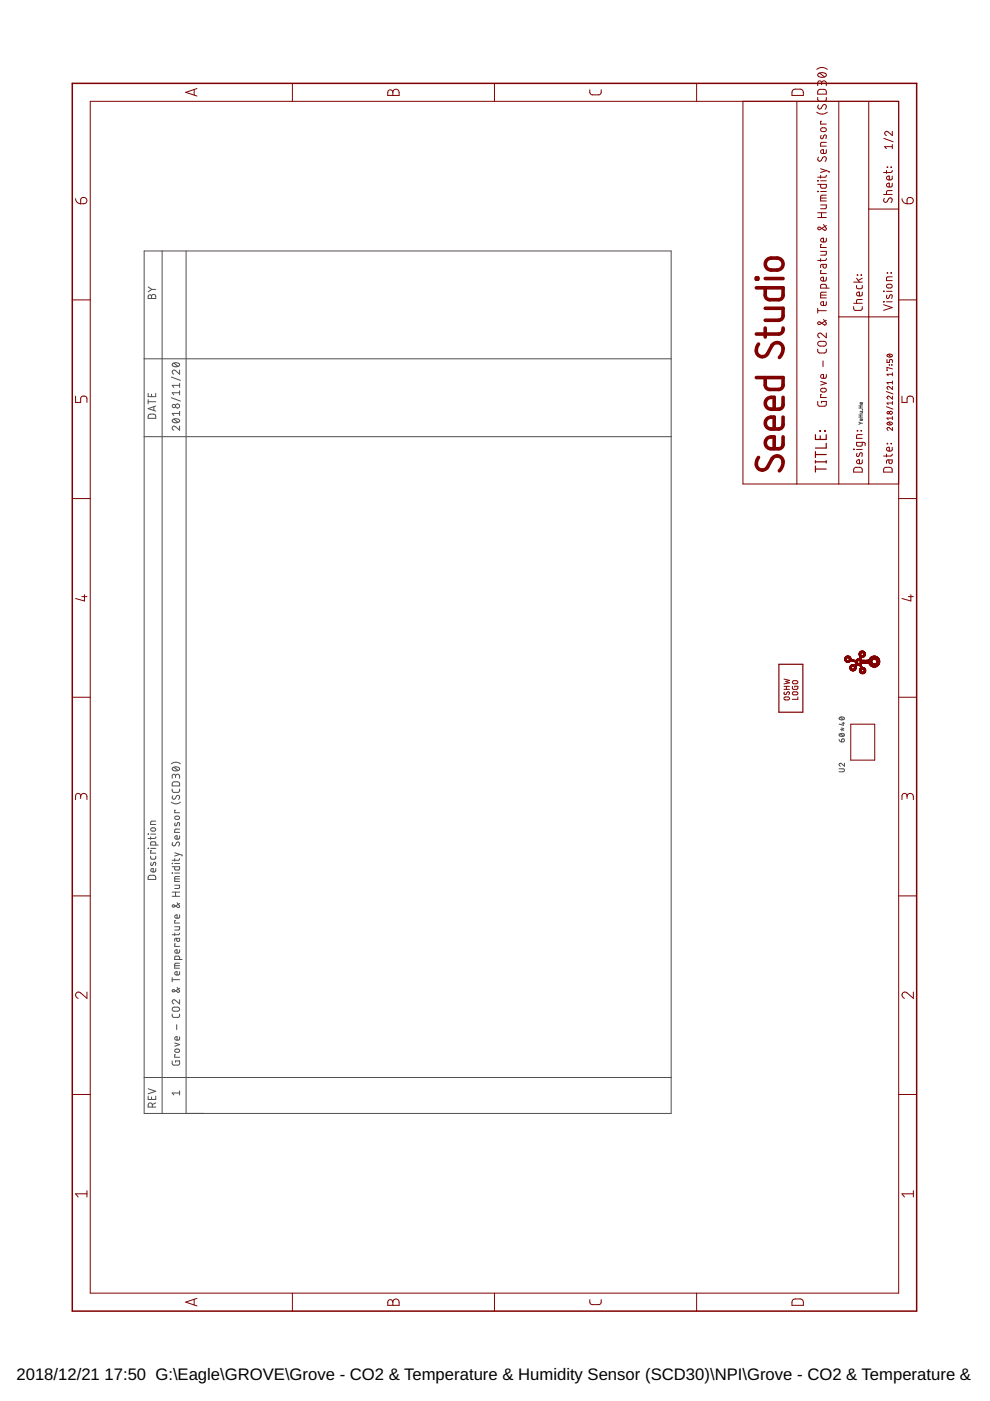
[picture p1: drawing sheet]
<svg xmlns="http://www.w3.org/2000/svg" width="210mm" height="297mm" viewBox="0 0 210 297" stroke-linecap="round" stroke-linejoin="round" font-family="sans-serif">
<defs><g id="words">
<g font-size="3.5">
<text x="3.5" y="292.5">2018/12/21</text>
<text x="22.2" y="292.5">17:50 G:\Eagle\GROVE\Grove - CO2 &amp; Temperature &amp; Humidity Sensor (SCD30)\NPI\Grove - CO2 &amp; Temperature &amp; Hu</text>
</g>
</g></defs>
<g fill="none" stroke="#505050" stroke-width=".21">
<path d="M30.6 53.2h111.7v182.9h-111.7zM34.4 53.2v182.9M39.5 53.2v182.9M30.6 76.1h111.7M31.4 60.8l.8 .6M31.5 62.6l.4-.1 .2 .3a.44 .44 0 0 1 .5-.4 .44 .44 0 0 1 .4 .4v.5h-1.6zM32.1 62.8v.5M32.2 61.4l-.8 .5M32.2 61.4h.8M36.3 79.9l1.9 .7M36.6 77.1a.99 .99 0 0 1 1.5 .2 .94 .94 0 0 1-1.6 0zM36.9 77l.8 .7"/>
<path d="M38.1 78.5v.8l-.9-.7a.43 .43 0 0 0-.7 .1 .43 .43 0 0 0 .4 .6M30.6 92.6h111.7M31.4 83.4v.7h1.6v-.7M31.4 84.7v.9M31.4 85.2h1.6M31.5 87.9l1.2-.1 .3 .3v.6h-1.6zM32.1 83.6v.5M32.6 86.2v.8M33 86.1l-1.6 .5 1.6 .6M36.3 84.3l1.9 .7M36.6 89a.97 .97 0 0 1 1.5 .2 .94 .94 0 0 1-1.6 0zM36.9 88.9l.8 .7"/>
<path d="M38.1 90.3v.9l-.9-.7a.43 .43 0 0 0-.7 .1 .43 .43 0 0 0 .4 .6M38.1 81.3v.8M38.1 82.8v.9M38.1 87.2v.9M38.1 87.7h-1.6l.4 .4M38.1 83.3h-1.6l.4 .4M38.1 81.7h-1.6l.4 .4M182.1 89.5l.4 .2M182.1 88.4h.8M182.1 88h.8M182.1 86.5h.8M182.1 86.1h.8"/>
<path d="M182.4 87.2h.5l-.1 .4h-.4M182.4 86.1v.4M182.4 88v.4M182.5 89.7l-.4 .3M182.5 89.7h.4M182.9 86.8h.1M182.9 88.8l-.1 .4-.4-.1v-.2l.2-.1v.4M182.9 85.3l-.1 .4h-.4v-.3l.2-.1v.4M177.9 156.8l.1 .3 .4 .2M177.9 155.7a.63 .63 0 0 1 1.1 .2 .61 .61 0 0 1-.6 .3 .61 .61 0 0 1-.5-.5zM178 152.1a.62 .62 0 0 1 1 .3 .63 .63 0 0 1-1.1-.2zM178.2 155.6l.6 .5"/>
<path d="M178.2 152.1l.6 .5M178.2 154.6h.4M178.5 154.3l.1 .3M178.5 156.7a.33 .33 0 0 1 .5 .1 .33 .33 0 0 1-.3 .5h-.3zM178.5 153.3h.5M178.6 154.6l.3 .3M178.6 154.6l-.1 .4M178.8 153.1v.7l-.9-.3M178.9 154.4l-.3 .2M31.4 176.8l.1 .1zM31.4 179.8l.1 .1zM31.9 177.4v.6"/>
<path d="M31.9 179.9h1.1M31.9 176.8h1.1M32 175.6l.7-.1a.35 .35 0 0 1 .3 .4 .35 .35 0 0 1-.3 .3l-.7-.1zM33 179.2v-.6l-.1-.1h-.8l-.1 .1-.1 .6h1.6M33 177.4l-.1 .4h-1.5M33 174.1h-.9l-.2 .3v.4h1.1M36.3 170.1a1.47 1.47 0 0 0 1.9 0M36.3 161.9a1.54 1.54 0 0 1 1.9 0M36.5 167.3v.5l.4 .2h1l.2-.2v-.5M36.6 162.8a.99 .99 0 0 1 1.5 .2 .94 .94 0 0 1-1.6 0zM36.6 178.6a.41 .41 0 0 0-.1 .6 .41 .41 0 0 0 .6 .1l.3-.6a.43 .43 0 0 1 .7 .1 .43 .43 0 0 1-.2 .6M36.6 168.7a.4 .4 0 0 0-.1 .6 .4 .4 0 0 0 .6 .1l.3-.6a.39 .39 0 0 1 .6 0 .39 .39 0 0 1 0 .6l-.1 .1"/>
<path d="M36.6 165.9l1.2-.1 .3 .2v.6h-1.6zM36.9 162.7l.8 .7M37.1 174.5v.5l.2 .1 .4-.7h.3l.1 .2-.1 .5M37.1 173.1l.6-.1a.35 .35 0 0 1 .4 .4 .35 .35 0 0 1-.4 .3l-.6-.1zM37.2 164.6a.43 .43 0 0 1 .4-.5 .43 .43 0 0 1 .5 .5v.4M37.2 164.8v-.3a.35 .35 0 0 0-.3-.4 .35 .35 0 0 0-.4 .4v.5M37.2 171.8h-.2v.5h1.1M38.1 177.2l-.1 .6-.6 .1a.36 .36 0 0 1-.3-.4 .36 .36 0 0 1 .4-.3v.7M38.1 175.8h-.8l-.3 .2v.5h1.1M177.9 163h1l.1 .2-.1 .4h-1M179 161.8v.7l-.6-.6a.32 .32 0 0 0-.5 .1 .32 .32 0 0 0 .3 .5M31.5 185.7l.4-.1h.8l.3 .2v.7h-1.6z"/>
<path d="M31.9 181.5l.1 .5 .2 .2 .7-.1 .1-.6M32 182.9l-.1 .4 .3 .2 .4-.7h.3l.1 .2-.1 .5M32.1 180.4h-.2v.5h1.1M33 184.1l-.1 .7-.6 .1a.38 .38 0 0 1-.3-.5 .38 .38 0 0 1 .5-.3v.8M36.5 183.8h1.6v.5l-.2 .2h-.7l-.2-.2v-.5M36.5 183l.1 .1zM36.5 185.1h.1zM36.5 190h1.6M36.5 189.1h1.6M37 196.5h1.1v.5l-.2 .2h-.9M37 187.7h1.1v.5l-.2 .2h-.9M37 182.1v.5"/>
<path d="M37 197.8v.6M37 186.4h1.1M37 185.1h1.1M37 183.1h1.1M37 180.8l1.6 .5v.2M37.2 189.1v.9M37.2 195.2h-.2v.5h1.1M37.5 198.9l.1 .7h.4l.1-.7-1 .1-.1 .6M37.5 191.4l.5 .6a.25 .25 0 0 1 0 .4 .25 .25 0 0 1-.3 0l-.8-.5a.26 .26 0 0 0-.4 .2 .26 .26 0 0 0 .4 .2l1.2-.7M38.1 197.8l-.3 .4h-1.3M38.1 194l-.1 .6-.6 .1a.36 .36 0 0 1-.3-.5 .36 .36 0 0 1 .4-.2v.7M38.1 185.8h-.9l-.2 .2v.9h1.1"/>
<path d="M38.1 182.1l-.3 .3h-1.3M38.1 181.1l-1.1 .4M36.5 215v.5l.4 .2h1l.2-.2v-.5M36.5 207.3v.9M36.5 207.7h1.6M36.6 213.7l1-.2a.43 .43 0 0 1 .5 .5 .43 .43 0 0 1-.5 .4h-.8l-.3-.3zM37 204.7h1.1M37.2 200.1h-.2v.6h1.1M37.5 217.3v1M37.5 209.4l.5 .6a.25 .25 0 0 1 0 .3 .25 .25 0 0 1-.3 .1l-.8-.6a.25 .25 0 0 0-.4 .3 .25 .25 0 0 0 .4 .2l1.2-.8M38.1 219.8l-.1 .7h-.6a.36 .36 0 0 1-.3-.4 .36 .36 0 0 1 .4-.3v.7M38.1 212v.9l-.9-.8a.43 .43 0 0 0-.7 .1 .43 .43 0 0 0 .4 .7"/>
<path d="M38.1 206l-.1 .6-.6 .1a.36 .36 0 0 1-.3-.4 .36 .36 0 0 1 .4-.3v.7M38.1 204.2h-.8l-.3 .2v.9h1.1M38.1 203.4l-.1-.6-.7-.1-.3 .2v.5h1.6M38.1 201.4l-.1 .6-.6 .1a.36 .36 0 0 1-.3-.5 .36 .36 0 0 1 .4-.2v.7M30.6 228.5h111.7M31.4 232.4v.7h1.6v-.7M31.4 230.8l1.6 .6-1.6 .5M32.1 232.6v.5M32.3 234.7v-.4a.44 .44 0 0 0-.4-.5 .44 .44 0 0 0-.5 .5v.4h1.6M33 233.8l-.7 .4M36.5 224.9v.7l.2 .2h1l.4-.2v-.7h-.9v.3M37 221.1l1.1 .4-1.1 .3"/>
<path d="M37.1 222.5l.6-.1a.35 .35 0 0 1 .4 .4 .35 .35 0 0 1-.4 .3l-.6-.1zM37.2 223.6h-.2v.6h1.1M38.1 231.7h-1.6l.4 .5M38.1 231.3v.9"/>
<circle cx="36.9" cy="86.1" r=".35"/>
<circle cx="37.6" cy="86.1" r=".44"/>
</g>
<g fill="none" stroke="#800000" stroke-width=".21">
<path d="M41.2 19v1.2M41.8 18.8l-2.4 .8 2.4 .8M62 17.7v3.8M82.3 19.2l.4-.2 .3 .1 .3 .5a.67 .67 0 0 1 .7-.7 .67 .67 0 0 1 .6 .7v.6h-2.4zM83.3 19.6v.6M104.8 17.7v3.8M125.1 19v.8l.5 .3 1.7-.1 .1-.3 .1-.7M147.7 17.7v3.8M168 19.2l.6-.3 1.5 .1a1.18 1.18 0 0 1 .2 1.2h-2.4zM173.2 14.7a1.77 1.77 0 0 1 2.2 0M173.5 15.6a1.14 1.14 0 0 1 1.7 .3 1.07 1.07 0 0 1-1.8 0zM173.6 19h1.3l.3 .3v.7h-1.8v-.7z"/>
<path d="M173.8 15.5l1 .8M174.2 17.7a.51 .51 0 0 1 .5-.6 .51 .51 0 0 1 .5 .6v.5M174.2 17.9v-.4a.4 .4 0 0 0-.4-.4 .4 .4 0 0 0-.4 .4v.7M19.1 21.5h171.4v252.7h-171.4zM157.5 21.5v81.1h33M169 21.5v81.1M173.2 23.8a1.77 1.77 0 0 0 2.2 0M173.4 39.1h1.8v.6l-.2 .2h-.8l-.2-.2v-.6M173.4 20.7v.5l.4 .3M173.4 38.3l.1 .1zM173.5 33.3l-.1 .6 .4 .3 .3-.1 .3-.7a.46 .46 0 0 1 .7 0 .46 .46 0 0 1 0 .7l-.2 .1M173.5 22.2l-.1 .7 .4 .2 .3-.1 .3-.6a.46 .46 0 0 1 .7-.1 .46 .46 0 0 1 0 .7l-.2 .2"/>
<path d="M174 37.2v.6M174 38.3h1.2M174 35.8l1.8 .6v.2M174.1 28.7l-.1 .6 .3 .1 .4-.7 .4-.1v.8M174.1 27.2l.7-.1a.4 .4 0 0 1 .4 .4 .4 .4 0 0 1-.4 .4l-.7-.1zM174.2 25.7h-.2v.6h1.2M175.2 37.2l-.2 .3-1.6 .1M175.2 31.7l-.1 .8-.7 .1a.42 .42 0 0 1-.4-.6 .42 .42 0 0 1 .6-.3v.9M175.2 30.2h-1l-.2 .3v.5h1.2M175.2 20.7v.5l-.4 .3M175.2 36.2l-1.2 .4M177.8 21.5v81.1"/>
<path d="M184.2 21.5v81.1M187.4 29.3l2 .8M188 36.2v.6M188.1 35.4l.1 .1zM188.9 35.4l.1 .1zM189.2 38.8l-.1 .8h-.7a.42 .42 0 0 1-.4-.5 .42 .42 0 0 1 .6-.3v.8M189.2 37.3l-.1 .8h-.7a.42 .42 0 0 1-.4-.5 .42 .42 0 0 1 .6-.3v.8M189.2 36.2l-.1 .2-.2 .2h-1.6M189.2 27.8v.9l-.9-.7a.43 .43 0 0 0-.7 .1 .43 .43 0 0 0 .3 .6M189.2 31.1h-1.6l.3 .4M189.2 30.6v.9M16 42.1l.3 .8 .8 .3"/>
<path d="M17.3 42a.69 .69 0 0 1 1.1 .3 .69 .69 0 0 1-.6 .9h-.7v-1zM173.4 40.6h.1zM173.4 46.1h1.8M173.4 45.1h1.8M174 53.3h1.2v.6l-.2 .2h-1M174 43.5h1.2v.6l-.2 .1-1 .1M174 54.8v.6M174 42h1.2M174 40.6h1.2M174.2 45.1v1M174.2 51.9h-.2v.6h1.2M174.2 57.4h-.2v.6h1.2"/>
<path d="M174.5 56v.5a.35 .35 0 0 0 .3 .4 .35 .35 0 0 0 .4-.4v-.5l-1 .1-.2 .1v.5M174.6 47.6l.6 .8a.29 .29 0 0 1-.1 .3 .29 .29 0 0 1-.3 .1l-1-.6a.3 .3 0 0 0-.4 .2 .3 .3 0 0 0 .4 .3l1.4-.9M175.2 58.8l-.1 .7-.7 .1a.42 .42 0 0 1-.4-.5 .42 .42 0 0 1 .6-.3v.8M175.2 54.8l-.2 .4h-1.6M175.2 50.5l-.1 .7-.7 .1a.42 .42 0 0 1-.4-.5 .42 .42 0 0 1 .6-.3v.8M175.2 41.4h-1l-.2 .3v.9h1.2M181 59.8h1.8M181.6 59l.6 .8M181.8 58.3l.1 .1zM182.6 58.3l.1 .1zM182.8 59l-.8 .5M184.2 44.3h6.3"/>
<path d="M187.3 41.2h1.9M187.5 42a.47 .47 0 0 0-.1 .7 .47 .47 0 0 0 .6 .1l.4-.7a.46 .46 0 0 1 .7 0 .46 .46 0 0 1 0 .7l-.2 .2M188.1 57.8l.1 .1zM188.9 57.8l.1 .1zM189.2 40.4h-1l-.2 .2v.6M189.2 58.7h-1l-.2 .3v.5h1.2M191.2 42.1l.4 .8 .7 .3M192.4 42.1a.68 .68 0 0 1 1.2 .1 .68 .68 0 0 1-.6 1h-.7zM15.3 63.6h3.8M173.4 74v.6l.4 .2h1.2l.2-.2v-.6M173.4 65.4v1M173.4 65.9h1.8"/>
<path d="M173.6 72.5l1.1-.1a.51 .51 0 0 1 .5 .5 .51 .51 0 0 1-.5 .5l-1.1-.1-.2-.3zM174 62.6h1.2M174.5 76.5v1.2M174.6 67.7l.6 .8a.29 .29 0 0 1-.1 .3 .29 .29 0 0 1-.3 .1l-1-.6a.3 .3 0 0 0-.4 .2 .3 .3 0 0 0 .4 .3l1.4-.9M175.2 79.4l-.1 .7-.7 .1a.42 .42 0 0 1-.4-.5 .42 .42 0 0 1 .6-.3v.8M175.2 70.6v1l-1-.8a.51 .51 0 0 0-.8 .1 .51 .51 0 0 0 .4 .7M175.2 64l-.1 .7-.7 .1a.42 .42 0 0 1-.4-.6 .42 .42 0 0 1 .6-.2v.8M175.2 62h-1l-.2 .3v.9h1.2M175.2 61.1v-.6l-.2-.2h-.7l-.3 .2v.6h1.8M177.8 67.2h12.7M181 65v.6l.4 .2h1.2l.2-.2v-.6M181 64.3h1.8"/>
<path d="M181.6 60.5v.5l.3 .2 .8-.1 .1-.6M182.8 63.5l-1.1 .1-.1 .7M182.8 61.9l-.1 .8h-.7a.42 .42 0 0 1-.4-.5 .42 .42 0 0 1 .6-.3v.8M187.3 61.7l.2 .1zM187.3 63.9l.2 .1zM187.3 64.6l1.9 .6-1.9 .6M188 64h1.2M188 61.8h1.2M188 62.6v.5l.3 .2 .4-.8h.4v.8M188.1 60.4l.7-.1a.4 .4 0 0 1 .4 .4 .4 .4 0 0 1-.4 .4l-.7-.1zM188.1 76.2v.7h.5v-.4a.32 .32 0 0 1 .3-.3 .32 .32 0 0 1 .3 .3v.4M188.1 75.3a.63 .63 0 0 1 1.1 .2 .61 .61 0 0 1-.6 .2 .61 .61 0 0 1-.5-.4z"/>
<path d="M188.3 75.1l.7 .5M188.6 77.3h.1M189.1 77.4h.1M189.2 79v.7M189.2 79.4h-1.1l.2 .3M189.2 78.2l-1.1-.3v.6h.1M190.5 63.6h3.9M16 84v1.3h1.1v-.8a.68 .68 0 0 1 .7-.5 .68 .68 0 0 1 .6 .5v.8M173.4 85.1v.6l.2 .4h1.4l.2-.2v-.8h-1v.3M174 80.9l1.2 .4-1.2 .4M174.1 82.4l.7-.1a.4 .4 0 0 1 .4 .4 .4 .4 0 0 1-.4 .4l-.7-.1zM174.2 83.7h-.2v.6h1.2"/>
<path d="M181 95.2l.1 .1zM181.1 99.3l.4-.2h1l.3 .3v.7h-1.8zM181.6 95.3h1.2M181.7 96.1l-.1 .6 .3 .1 .5-.8h.3v.8M181.8 91.3l.1 .1zM182.6 91.3l.1 .1zM182.8 97.5l-.1 .7-.7 .1a.43 .43 0 0 1-.4-.5 .43 .43 0 0 1 .6-.3v.8M182.8 93.8v.6l-.2 .2h-.7l-.3-.2v-.6h1.5l.3 .2v.5M182.8 92.1l-1 .1-.2 .2v.5h1.2M187.4 99.3l.3-.2h1.1l.3 .3 .1 .7h-1.9zM187.9 86.2l1.4 .5M187.9 83l1.4 .5"/>
<path d="M188 96.3v.6M188.1 94l.1 .1zM188.2 89.6a.62 .62 0 0 1 1 .3 .63 .63 0 0 1-1.1-.2zM188.3 89.5l.7 .5M188.5 97.5v.5a.35 .35 0 0 0 .3 .3 .35 .35 0 0 0 .4-.3v-.5h-1l-.2 .2v.5M188.9 94l.1 .1zM189.2 96.3l-.1 .2-.2 .2h-1.6M189.2 94.8l-.1 .7-.7 .1a.42 .42 0 0 1-.4-.5 .42 .42 0 0 1 .6-.3v.8M189.2 90.6v.6l-.6-.5a.31 .31 0 0 0-.5 .1 .31 .31 0 0 0 .2 .4M189.2 84v.6l-.7-.6a.32 .32 0 0 0-.4 .2 .32 .32 0 0 0 .2 .4M189.2 81.9v.7l-.6-.6a.32 .32 0 0 0-.5 .1 .32 .32 0 0 0 .2 .5M189.2 80.8v.6"/>
<path d="M189.2 85.1v.7M189.2 88.3v.7M189.2 88.6h-1.1l.2 .4M189.2 85.4h-1.1l.2 .4M189.2 81.1h-1.1l.2 .3M191.2 84v1.3h1.1v-.8a.68 .68 0 0 1 .7-.5 .68 .68 0 0 1 .7 .5v.8M15.3 105.7h3.8M190.5 105.7h3.9M17.4 126.5h1M17.9 126.1v1.3l-1.9-.5M192.6 126.5h1.1M193.1 126.1v1.3l-1.9-.5"/>
<path d="M15.3 147.8h3.8M166.2 146.2h1.2M166.2 145.5h1.2M166.2 144l1.2 .3-.8 .2 .8 .3-1.2 .2M166.3 147.9l.9-.1 .2 .3-.2 .3h-.8l-.2-.3zM166.3 146.7a.3 .3 0 0 0 0 .5 .3 .3 0 0 0 .4 0l.2-.4a.29 .29 0 0 1 .4 0 .29 .29 0 0 1 0 .4l-.1 .1M166.7 145.5v.7M168 145.5l.1 .6 .8 .1 .2-.2 .1-.5h-.7v.2M168.1 146.8l.9-.1 .2 .4-.2 .2h-.8l-.2-.2zM168.1 144.4l.7-.1 .3 .1 .1 .3-.4 .3h-.5l-.3-.3zM169.2 147.8v.5h-1.2M180.4 153.5h5.1v7.7h-5.1z"/>
<path d="M190.5 147.8h3.9M17.1 168.9a.67 .67 0 0 1 .7-.7 .67 .67 0 0 1 .6 .7v.6M17.1 169.3v-.6a.54 .54 0 0 0-.5-.5 .54 .54 0 0 0-.6 .5v.8M192.3 168.9a.67 .67 0 0 1 .7-.7 .67 .67 0 0 1 .7 .7v.6M192.3 169.3v-.6a.54 .54 0 0 0-.5-.5 .54 .54 0 0 0-.6 .5v.8M15.3 189.9h3.8M190.5 189.9h3.9M18.4 210.3v1.4l-1.3-1.2a.66 .66 0 0 0-1 .2 .66 .66 0 0 0 .5 1M193.7 210.3v1.4l-1.4-1.2a.66 .66 0 0 0-1 .2 .66 .66 0 0 0 .5 1M15.3 232.1h3.8M190.5 232.1h3.9M18.4 253.1h-2.4l.6 .7"/>
<path d="M18.4 252.5v1.3M193.7 253.1h-2.5l.6 .7M193.7 252.5v1.3M41.2 275.5v1.2M41.8 275.3l-2.4 .8 2.4 .8M62 274.2v3.8M82.3 275.7l.5-.2 .4 .2 .1 .4a.67 .67 0 0 1 .7-.7 .67 .67 0 0 1 .6 .7v.7h-2.4zM83.3 276.1v.7M104.8 274.2v3.8M125.1 275.5v.8l.5 .3h1.5l.3-.4 .1-.7M147.7 274.2v3.8M168 275.7l.6-.3 1.5 .1a1.19 1.19 0 0 1 .2 1.3h-2.4z"/>
<circle cx="188.3" cy="87.5" r=".26"/>
<circle cx="188.9" cy="87.5" r=".32"/>
</g>
<g fill="none" stroke="#800000" stroke-width=".76">
<path d="M160.4 58.9h.3v.3h-.3zM162.2 59.1h3.8M162.7 55.1a2.38 2.38 0 0 1 2.1-.4 1.27 1.27 0 0 1 1.2 1.3 1.27 1.27 0 0 1-1.2 1.3 2.53 2.53 0 0 1-2.1-.4l-.4-.8v-.6zM160.4 61h5.6l-.1 2.1-.6 .4h-2.1l-.5-.1-.4-.6-.1-1.8M160.8 72.9a1.53 1.53 0 0 0-.5 1.6 1.53 1.53 0 0 0 1.3 1.1l.5-.1 .5-.3 1.1-1.9a1.34 1.34 0 0 1 1.8-.4 1.34 1.34 0 0 1 .4 1.8l-.7 1.1M162.2 65.4h3.8v1.8l-.4 .6-.5 .1h-2.9M162.2 69.6v1.9M166 69.6l-.1 .8-.6 .4h-4.9M160.4 80.1h5.6l-.1 2-.6 .4-2.1 .1-.5-.2-.4-.5-.1-1.8M160.8 97a1.54 1.54 0 0 0-.5 1.6 1.54 1.54 0 0 0 1.3 1.1l1-.4 1.1-2a1.34 1.34 0 0 1 1.8-.4 1.34 1.34 0 0 1 .4 1.9l-.7 1M166 92.6v1.8l-.2 .5-.5 .2h-1.8a1.26 1.26 0 0 1-1.2-1.2 1.26 1.26 0 0 1 1.2-1.3h.6v2.5M166 88.4v1.9l-.2 .4-.5 .2-1.8 .1a1.26 1.26 0 0 1-1.2-1.3 1.26 1.26 0 0 1 1.2-1.3h.6v2.6"/>
<path d="M166 84.2v1.9l-.2 .4-.5 .2-1.8 .1a1.26 1.26 0 0 1-1.2-1.3 1.26 1.26 0 0 1 1.2-1.3h.6v2.6"/>
</g>
<g fill="none" stroke="#800000" stroke-width=".25">
<path d="M172.9 99.4h2.3M172.9 92.2v1h2.3v-1M172.9 95.7v1.3M172.9 97.7v.5M172.9 98.8v1.3M172.9 97.9h2.3M172.9 96.4h2.3M173.8 91.3l.2 .1zM173.9 92.4v.8M174.9 91.3l.1 .1zM175.2 94v1h-2.3M175.2 97.7v.5"/>
<path d="M165.1 140.8h5.1v10.2h-5.1z"/>
</g>
<path d="M15.3 17.7h179.1v260.3h-179.1z" fill="none" stroke="#800000" stroke-width=".32"/>
<g fill="#800000" stroke="#800000" stroke-width=".21">
<path d="M186.5 140v.5z"/>
<path d="M186.5 139.9v.7z"/>
<path d="M186.4 139.8l.1 .9z"/>
<path d="M186.4 139.8l.1 1z"/>
<path d="M186.4 139.7v1.1z"/>
<path d="M186.4 139.7v1.2z"/>
<path d="M186.3 139.7l.1 1.2z"/>
<path d="M186.3 139.6l.1 1.3z"/>
<path d="M186.3 139.6v1.3z"/>
<path d="M186.2 139.6l.1 1.4z"/>
<path d="M186.2 139.5l.1 1.5z"/>
<path d="M186.2 139.5v1.6z"/>
<path d="M186.2 139.4v1.7z"/>
<path d="M186.1 139.4l.1 1.7z"/>
<path d="M186.1 139.4v1.8z"/>
<path d="M186.1 139.3v1.9z"/>
<path d="M186 139.3l.1 1.9z"/>
<path d="M186 139.3v1.9z"/>
<path d="M185.9 139.3l.1 2z"/>
<path d="M185.9 139.3v2z"/>
<path d="M185.9 140.3v1z"/>
<path d="M185.9 139.2v1z"/>
<path d="M185.8 140.4l.1 .9z"/>
<path d="M185.8 139.2l.1 .9z"/>
<path d="M185.8 140.5l.1 .8z"/>
<path d="M185.8 139.2l.1 .8z"/>
<path d="M185.8 140.5v.9z"/>
<path d="M185.8 139.2v.8z"/>
<path d="M185.8 140.6v.8z"/>
<path d="M185.8 139.2v.7z"/>
<path d="M185.7 140.7l.1 .7z"/>
<path d="M185.7 139.2l.1 .7z"/>
<path d="M185.7 140.7v.7z"/>
<path d="M185.7 139.1v.8z"/>
<path d="M185.7 139.1v.7z"/>
<path d="M185.6 140.7l.1 .7z"/>
<path d="M185.6 139.1l.1 .7z"/>
<path d="M185.6 140.7v.7z"/>
<path d="M185.6 139.1v.7z"/>
<path d="M185.5 140.8l.1 .6z"/>
<path d="M185.5 139.1l.1 .7z"/>
<path d="M185.5 140.8v.6z"/>
<path d="M185.5 139.1v.7z"/>
<path d="M185.4 140.8l.1 .6z"/>
<path d="M185.4 139.1l.1 .7z"/>
<path d="M185.4 139.1l.1 .6z"/>
<path d="M185.4 140.8v.6z"/>
<path d="M185.4 139.1v.6z"/>
<path d="M185.3 140.8l.1 .6z"/>
<path d="M185.3 139.1l.1 .6z"/>
<path d="M185.3 140.8v.6z"/>
<path d="M185.3 139.1v.6z"/>
<path d="M185.3 139.1v.7z"/>
<path d="M185.2 140.8l.1 .6z"/>
<path d="M185.2 139.1l.1 .7z"/>
<path d="M185.2 140.8v.6z"/>
<path d="M185.2 139.1v.7z"/>
<path d="M185.1 140.8l.1 .6z"/>
<path d="M185.1 139.1l.1 .7z"/>
<path d="M185.1 140.7l.1 .7z"/>
<path d="M185.1 140.7v.7z"/>
<path d="M185.1 139.1v.7z"/>
<path d="M185 140.7l.1 .7z"/>
<path d="M185 139.1l.1 .7z"/>
<path d="M185 139.1l.1 .8z"/>
<path d="M185 140.7v.7z"/>
<path d="M185 139.2v.7z"/>
<path d="M184.9 140.6l.1 .8z"/>
<path d="M184.9 139.2l.1 .7z"/>
<path d="M184.9 139.2l.1 .8z"/>
<path d="M184.9 140.5v.9z"/>
<path d="M184.9 139.2v.8z"/>
<path d="M184.9 140.5v.8z"/>
<path d="M184.8 140.4l.1 .9z"/>
<path d="M184.8 139.2l.1 .9z"/>
<path d="M184.8 139.2v2.1z"/>
<path d="M184.8 139.3v2z"/>
<path d="M184.7 139.3l.1 2z"/>
<path d="M184.7 139.3v1.9z"/>
<path d="M184.6 139.4l.1 1.8z"/>
<path d="M184.6 139.4v1.8z"/>
<path d="M184.6 139.4v1.7z"/>
<path d="M184.5 139.4l.1 1.7z"/>
<path d="M184.5 139.5l.1 1.6z"/>
<path d="M184.5 139.5v1.6z"/>
<path d="M184.4 139.5l.1 1.5z"/>
<path d="M184.4 139.6l.1 1.4z"/>
<path d="M184.4 139.6v1.3z"/>
<path d="M184.4 139.7v1.2z"/>
<path d="M184.3 139.7l.1 1.1z"/>
<path d="M184.3 139.7v1.1z"/>
<path d="M184.3 139.8v1z"/>
<path d="M184.2 139.9l.1 .8z"/>
<path d="M184.2 139.9v.8z"/>
<path d="M184.1 140l.1 .7z"/>
<path d="M184.1 140v.7z"/>
<path d="M184 140l.1 .7z"/>
<path d="M184 140v.7z"/>
<path d="M183.9 140l.1 .7z"/>
<path d="M183.9 140v.7z"/>
<path d="M183.8 140l.1 .7z"/>
<path d="M183.8 140v.7z"/>
<path d="M183.7 140l.1 .7z"/>
<path d="M183.7 140v.7z"/>
<path d="M183.6 140l.1 .7z"/>
<path d="M183.6 140v.7z"/>
<path d="M183.5 140l.1 .7z"/>
<path d="M183.5 142l.1 .3z"/>
<path d="M183.5 141.9v.5z"/>
<path d="M183.5 140v.7z"/>
<path d="M183.5 141.9v.6z"/>
<path d="M183.4 141.8l.1 .7z"/>
<path d="M183.4 140l.1 .7z"/>
<path d="M183.4 138.5l.1 .4z"/>
<path d="M183.4 141.8l.1 .8z"/>
<path d="M183.4 141.8v.8z"/>
<path d="M183.4 140v.7z"/>
<path d="M183.4 138.4v.6z"/>
<path d="M183.4 141.7v.9z"/>
<path d="M183.3 141.7l.1 1z"/>
<path d="M183.3 140l.1 .7z"/>
<path d="M183.3 138.3l.1 .8z"/>
<path d="M183.3 141.7v1z"/>
<path d="M183.3 140v.7z"/>
<path d="M183.3 138.3v.8z"/>
<path d="M183.3 141.6v1.1z"/>
<path d="M183.3 138.2v1z"/>
<path d="M183.2 141.6l.1 1.1z"/>
<path d="M183.2 140l.1 .7z"/>
<path d="M183.2 138.2l.1 1z"/>
<path d="M183.2 141.6l.1 1.2z"/>
<path d="M183.2 142.2v.6z"/>
<path d="M183.2 141.6v.5z"/>
<path d="M183.2 140v.7z"/>
<path d="M183.2 138.2v1.1z"/>
<path d="M183.2 142.3v.5z"/>
<path d="M183.2 141.6v.4z"/>
<path d="M183.2 138.1v1.2z"/>
<path d="M183.1 142.3l.1 .5z"/>
<path d="M183.1 141.5l.1 .5z"/>
<path d="M183.1 140l.1 .7z"/>
<path d="M183.1 138.1l.1 1.2z"/>
<path d="M183.1 142.4l.1 .4z"/>
<path d="M183.1 141.5l.1 .4z"/>
<path d="M183.1 138.7l.1 .6z"/>
<path d="M183.1 138.1l.1 .6z"/>
<path d="M183.1 142.4v.4z"/>
<path d="M183.1 141.5v.4z"/>
<path d="M183.1 140v.7z"/>
<path d="M183.1 138.8v.5z"/>
<path d="M183.1 138.1v.5z"/>
<path d="M183 142.4l.1 .4z"/>
<path d="M183 141.5l.1 .4z"/>
<path d="M183 140l.1 .7z"/>
<path d="M183 138.9l.1 .4z"/>
<path d="M183 138.1l.1 .4z"/>
<path d="M183 142.5l.1 .3z"/>
<path d="M183 142.5v.3z"/>
<path d="M183 141.5v.4z"/>
<path d="M183 140v.7z"/>
<path d="M183 138.9v.4z"/>
<path d="M183 138v.5z"/>
<path d="M183 138.9v.5z"/>
<path d="M183 138v.4z"/>
<path d="M183 139v.4z"/>
<path d="M183 138.1v.3z"/>
<path d="M182.9 142.5l.1 .3z"/>
<path d="M182.9 141.5l.1 .3z"/>
<path d="M182.9 140l.1 .7z"/>
<path d="M182.9 139l.1 .4z"/>
<path d="M182.9 138l.1 .4z"/>
<path d="M182.9 142.5v.3z"/>
<path d="M182.9 141.5v.3z"/>
<path d="M182.9 140v.7z"/>
<path d="M182.9 139v.3z"/>
<path d="M182.9 138v.4z"/>
<path d="M182.9 139v.4z"/>
<path d="M182.8 142.5l.1 .3z"/>
<path d="M182.8 141.5l.1 .3z"/>
<path d="M182.8 140l.1 .7z"/>
<path d="M182.8 139l.1 .4z"/>
<path d="M182.8 138l.1 .4z"/>
<path d="M182.8 142.5v.3z"/>
<path d="M182.8 141.5v.3z"/>
<path d="M182.8 140v.7z"/>
<path d="M182.8 139v.4z"/>
<path d="M182.8 138v.4z"/>
<path d="M182.8 141.4v.5z"/>
<path d="M182.7 142.5l.1 .3z"/>
<path d="M182.7 141.4l.1 .5z"/>
<path d="M182.7 140l.1 .7z"/>
<path d="M182.7 139l.1 .4z"/>
<path d="M182.7 138l.1 .4z"/>
<path d="M182.7 142.4v.4z"/>
<path d="M182.7 141.3v.6z"/>
<path d="M182.7 140v.7z"/>
<path d="M182.7 139v.4z"/>
<path d="M182.7 138v.4z"/>
<path d="M182.6 142.4l.1 .4z"/>
<path d="M182.6 141.2l.1 .7z"/>
<path d="M182.6 140l.1 .7z"/>
<path d="M182.6 139l.1 .4z"/>
<path d="M182.6 138l.1 .4z"/>
<path d="M182.6 140l.1 .8z"/>
<path d="M182.6 138.1l.1 .3z"/>
<path d="M182.6 142.3v.5z"/>
<path d="M182.6 141.1v.9z"/>
<path d="M182.6 139.9v.9z"/>
<path d="M182.6 138.9v.6z"/>
<path d="M182.6 138.1v.3z"/>
<path d="M182.6 141v1z"/>
<path d="M182.6 138v.4z"/>
<path d="M182.5 142.2l.1 .5z"/>
<path d="M182.5 140.9l.1 1.2z"/>
<path d="M182.5 139.9l.1 .9z"/>
<path d="M182.5 138.9l.1 .7z"/>
<path d="M182.5 138.1l.1 .4z"/>
<path d="M182.5 139.8l.1 2.9z"/>
<path d="M182.5 138.9l.1 .8z"/>
<path d="M182.5 139.8v2.9z"/>
<path d="M182.5 138.9v.8z"/>
<path d="M182.5 138.1v.4z"/>
<path d="M182.5 138.8v3.9z"/>
<path d="M182.5 138.1v.5z"/>
<path d="M182.5 138.1v4.6z"/>
<path d="M182.4 141.6l.1 1.1z"/>
<path d="M182.4 138.1l.1 3.3z"/>
<path d="M182.4 141.7v.9z"/>
<path d="M182.4 140.4v1z"/>
<path d="M182.4 138.2v2.1z"/>
<path d="M182.4 140.5v.8z"/>
<path d="M182.4 138.2v2z"/>
<path d="M182.4 141.8v.8z"/>
<path d="M182.4 140.5v.7z"/>
<path d="M182.4 139.3v.9z"/>
<path d="M182.4 138.2v1.1z"/>
<path d="M182.3 141.8l.1 .8z"/>
<path d="M182.3 140.6l.1 .6z"/>
<path d="M182.3 139.4l.1 .7z"/>
<path d="M182.3 138.2l.1 1z"/>
<path d="M182.3 141.8v.7z"/>
<path d="M182.3 140.6v.5z"/>
<path d="M182.3 139.5v.6z"/>
<path d="M182.3 138.2v1z"/>
<path d="M182.3 138.3v.8z"/>
<path d="M182.2 141.9l.1 .5z"/>
<path d="M182.2 140.7l.1 .3z"/>
<path d="M182.2 139.6l.1 .5z"/>
<path d="M182.2 138.3l.1 .8z"/>
<path d="M182.2 142l.1 .4z"/>
<path d="M182.2 142.1v.2z"/>
<path d="M182.2 140.7v.3z"/>
<path d="M182.2 139.7v.4z"/>
<path d="M182.2 138.4v.6z"/>
<path d="M182.1 140.7l.1 .3z"/>
<path d="M182.1 139.7l.1 .3z"/>
<path d="M182.1 138.5l.1 .4z"/>
<path d="M182.1 138.6l.1 .2z"/>
<path d="M182.1 140.7v.3z"/>
<path d="M182.1 139.7v.3z"/>
<path d="M182 140.7l.1 .3z"/>
<path d="M182 139.7l.1 .3z"/>
<path d="M182 140.7v.3z"/>
<path d="M182 139.7v.3z"/>
<path d="M182 139.7v.4z"/>
<path d="M181.9 140.7l.1 .3z"/>
<path d="M181.9 139.7l.1 .4z"/>
<path d="M181.9 140.7v.3z"/>
<path d="M181.9 139.7v.4z"/>
<path d="M181.9 140.6v.4z"/>
<path d="M181.8 140.6l.1 .4z"/>
<path d="M181.8 139.7l.1 .4z"/>
<path d="M181.8 140.5l.1 .5z"/>
<path d="M181.8 139.7l.1 .5z"/>
<path d="M181.8 140.5v.5z"/>
<path d="M181.8 139.7v.5z"/>
<path d="M181.8 140.4v.6z"/>
<path d="M181.8 139.7v.6z"/>
<path d="M181.7 139.8l.1 1.2z"/>
<path d="M181.7 139.8v1.2z"/>
<path d="M181.6 139.8l.1 1.2z"/>
<path d="M181.6 139.9l.1 1.2z"/>
<path d="M181.6 139.9v1.2z"/>
<path d="M181.5 140l.1 1.1z"/>
<path d="M181.5 140v1.2z"/>
<path d="M181.5 141.4v.3z"/>
<path d="M181.5 140.8v.4z"/>
<path d="M181.5 140v.7z"/>
<path d="M181.5 140.8v1z"/>
<path d="M181.5 140v.6z"/>
<path d="M181.4 140.8l.1 1.1z"/>
<path d="M181.4 140.1l.1 .4z"/>
<path d="M181.4 140.9v1z"/>
<path d="M181.4 140.1v.3z"/>
<path d="M181.4 140.9v1.1z"/>
<path d="M181.3 140.9l.1 1.1z"/>
<path d="M181.3 140l.1 .3z"/>
<path d="M181.3 141v1.1z"/>
<path d="M181.3 140v.3z"/>
<path d="M181.3 140.9v1.2z"/>
<path d="M181.2 140.9l.1 1.2z"/>
<path d="M181.2 140l.1 .3z"/>
<path d="M181.2 140.9v1.2z"/>
<path d="M181.2 140v.3z"/>
<path d="M181.1 140.9l.1 1.3z"/>
<path d="M181.1 140l.1 .3z"/>
<path d="M181.1 141.7l.1 .5z"/>
<path d="M181.1 140.9l.1 .6z"/>
<path d="M181.1 141.7v.5z"/>
<path d="M181.1 140.9v.5z"/>
<path d="M181.1 140v.3z"/>
<path d="M181.1 141.8v.4z"/>
<path d="M181 141.8l.1 .4z"/>
<path d="M181 140.9l.1 .4z"/>
<path d="M181 140l.1 .3z"/>
<path d="M181 141.8v.4z"/>
<path d="M181 140.9v.4z"/>
<path d="M181 140v.3z"/>
<path d="M181 141.9v.3z"/>
<path d="M181 139.9v.3z"/>
<path d="M180.9 141.9l.1 .3z"/>
<path d="M180.9 140.9l.1 .3z"/>
<path d="M180.9 139.9l.1 .3z"/>
<path d="M180.9 141.9v.3z"/>
<path d="M180.9 140.9v.3z"/>
<path d="M180.9 139.9v.3z"/>
<path d="M180.8 141.9l.1 .3z"/>
<path d="M180.8 140.9l.1 .3z"/>
<path d="M180.8 139.9l.1 .3z"/>
<path d="M180.8 141.9v.3z"/>
<path d="M180.8 140.9v.3z"/>
<path d="M180.8 139.9v.3z"/>
<path d="M180.7 141.9l.1 .3z"/>
<path d="M180.7 140.9l.1 .3z"/>
<path d="M180.7 139.9l.1 .3z"/>
<path d="M180.7 141.9v.3z"/>
<path d="M180.7 140.9v.4z"/>
<path d="M180.7 139.9v.3z"/>
<path d="M180.7 139.8v.3z"/>
<path d="M180.6 141.8l.1 .4z"/>
<path d="M180.6 140.9l.1 .4z"/>
<path d="M180.6 139.8l.1 .3z"/>
<path d="M180.6 140.9l.1 .5z"/>
<path d="M180.6 141.8v.4z"/>
<path d="M180.6 140.9v.5z"/>
<path d="M180.6 139.8v.3z"/>
<path d="M180.5 141.7l.1 .5z"/>
<path d="M180.5 141l.1 .5z"/>
<path d="M180.5 139.8l.1 .3z"/>
<path d="M180.5 141v1.2z"/>
<path d="M180.5 139.8v.3z"/>
<path d="M180.4 141l.1 1.1z"/>
<path d="M180.4 139.7l.1 .4z"/>
<path d="M180.4 141.1v1z"/>
<path d="M180.4 139.6v.5z"/>
<path d="M180.4 139.5v.6z"/>
<path d="M180.3 141.1l.1 .9z"/>
<path d="M180.3 139.5l.1 .6z"/>
<path d="M180.3 139.4l.1 .7z"/>
<path d="M180.3 141.2v.8z"/>
<path d="M180.3 139.4v.8z"/>
<path d="M180.3 141.2v.7z"/>
<path d="M180.3 139.3v.9z"/>
<path d="M180.2 141.2l.1 .7z"/>
<path d="M180.2 139.3l.1 .9z"/>
<path d="M180.2 141.3l.1 .6z"/>
<path d="M180.2 139.3l.1 1z"/>
<path d="M180.2 141.4v.4z"/>
<path d="M180.2 139.3v1z"/>
<path d="M180.2 141.5v.2z"/>
<path d="M180.2 139.2v1.1z"/>
<path d="M180.1 139.2l.1 1.1z"/>
<path d="M180.1 139.2v1.1z"/>
<path d="M180.1 139.2v1.2z"/>
<path d="M180.1 139.8v.5z"/>
<path d="M180.1 139.2v.5z"/>
<path d="M180 139.9l.1 .5z"/>
<path d="M180 139.1l.1 .5z"/>
<path d="M180 139.9v.5z"/>
<path d="M180 139.1v.5z"/>
<path d="M180 140v.4z"/>
<path d="M180 139.1v.4z"/>
<path d="M179.9 140l.1 .4z"/>
<path d="M179.9 139.1l.1 .4z"/>
<path d="M179.9 140.1v.3z"/>
<path d="M179.9 139.1v.4z"/>
<path d="M179.9 139.1v.3z"/>
<path d="M179.8 140.1l.1 .3z"/>
<path d="M179.8 139.1l.1 .3z"/>
<path d="M179.8 140.1v.3z"/>
<path d="M179.8 139.1v.3z"/>
<path d="M179.7 140.1l.1 .3z"/>
<path d="M179.7 139.1l.1 .3z"/>
<path d="M179.7 140.1v.3z"/>
<path d="M179.7 139.1v.3z"/>
<path d="M179.6 140.1l.1 .3z"/>
<path d="M179.6 139.1l.1 .3z"/>
<path d="M179.6 140.1v.3z"/>
<path d="M179.6 139.1v.4z"/>
<path d="M179.6 140v.4z"/>
<path d="M179.5 140l.1 .4z"/>
<path d="M179.5 139.1l.1 .4z"/>
<path d="M179.5 140v.4z"/>
<path d="M179.5 139.1v.5z"/>
<path d="M179.5 139.9v.5z"/>
<path d="M179.4 139.8l.1 .5z"/>
<path d="M179.4 139.1l.1 .6z"/>
<path d="M179.4 139.2l.1 1.2z"/>
<path d="M179.4 139.2v1.1z"/>
<path d="M179.3 139.2l.1 1.1z"/>
<path d="M179.3 139.3v1z"/>
<path d="M179.2 139.3l.1 .9z"/>
<path d="M179.2 139.3v.8z"/>
<path d="M179.2 139.4v.7z"/>
<path d="M179.2 139.5v.6z"/>
<path d="M179.1 139.5l.1 .5z"/>
<path d="M179.1 139.6v.3z"/>
</g>
<use href="#words"/>
</svg>
